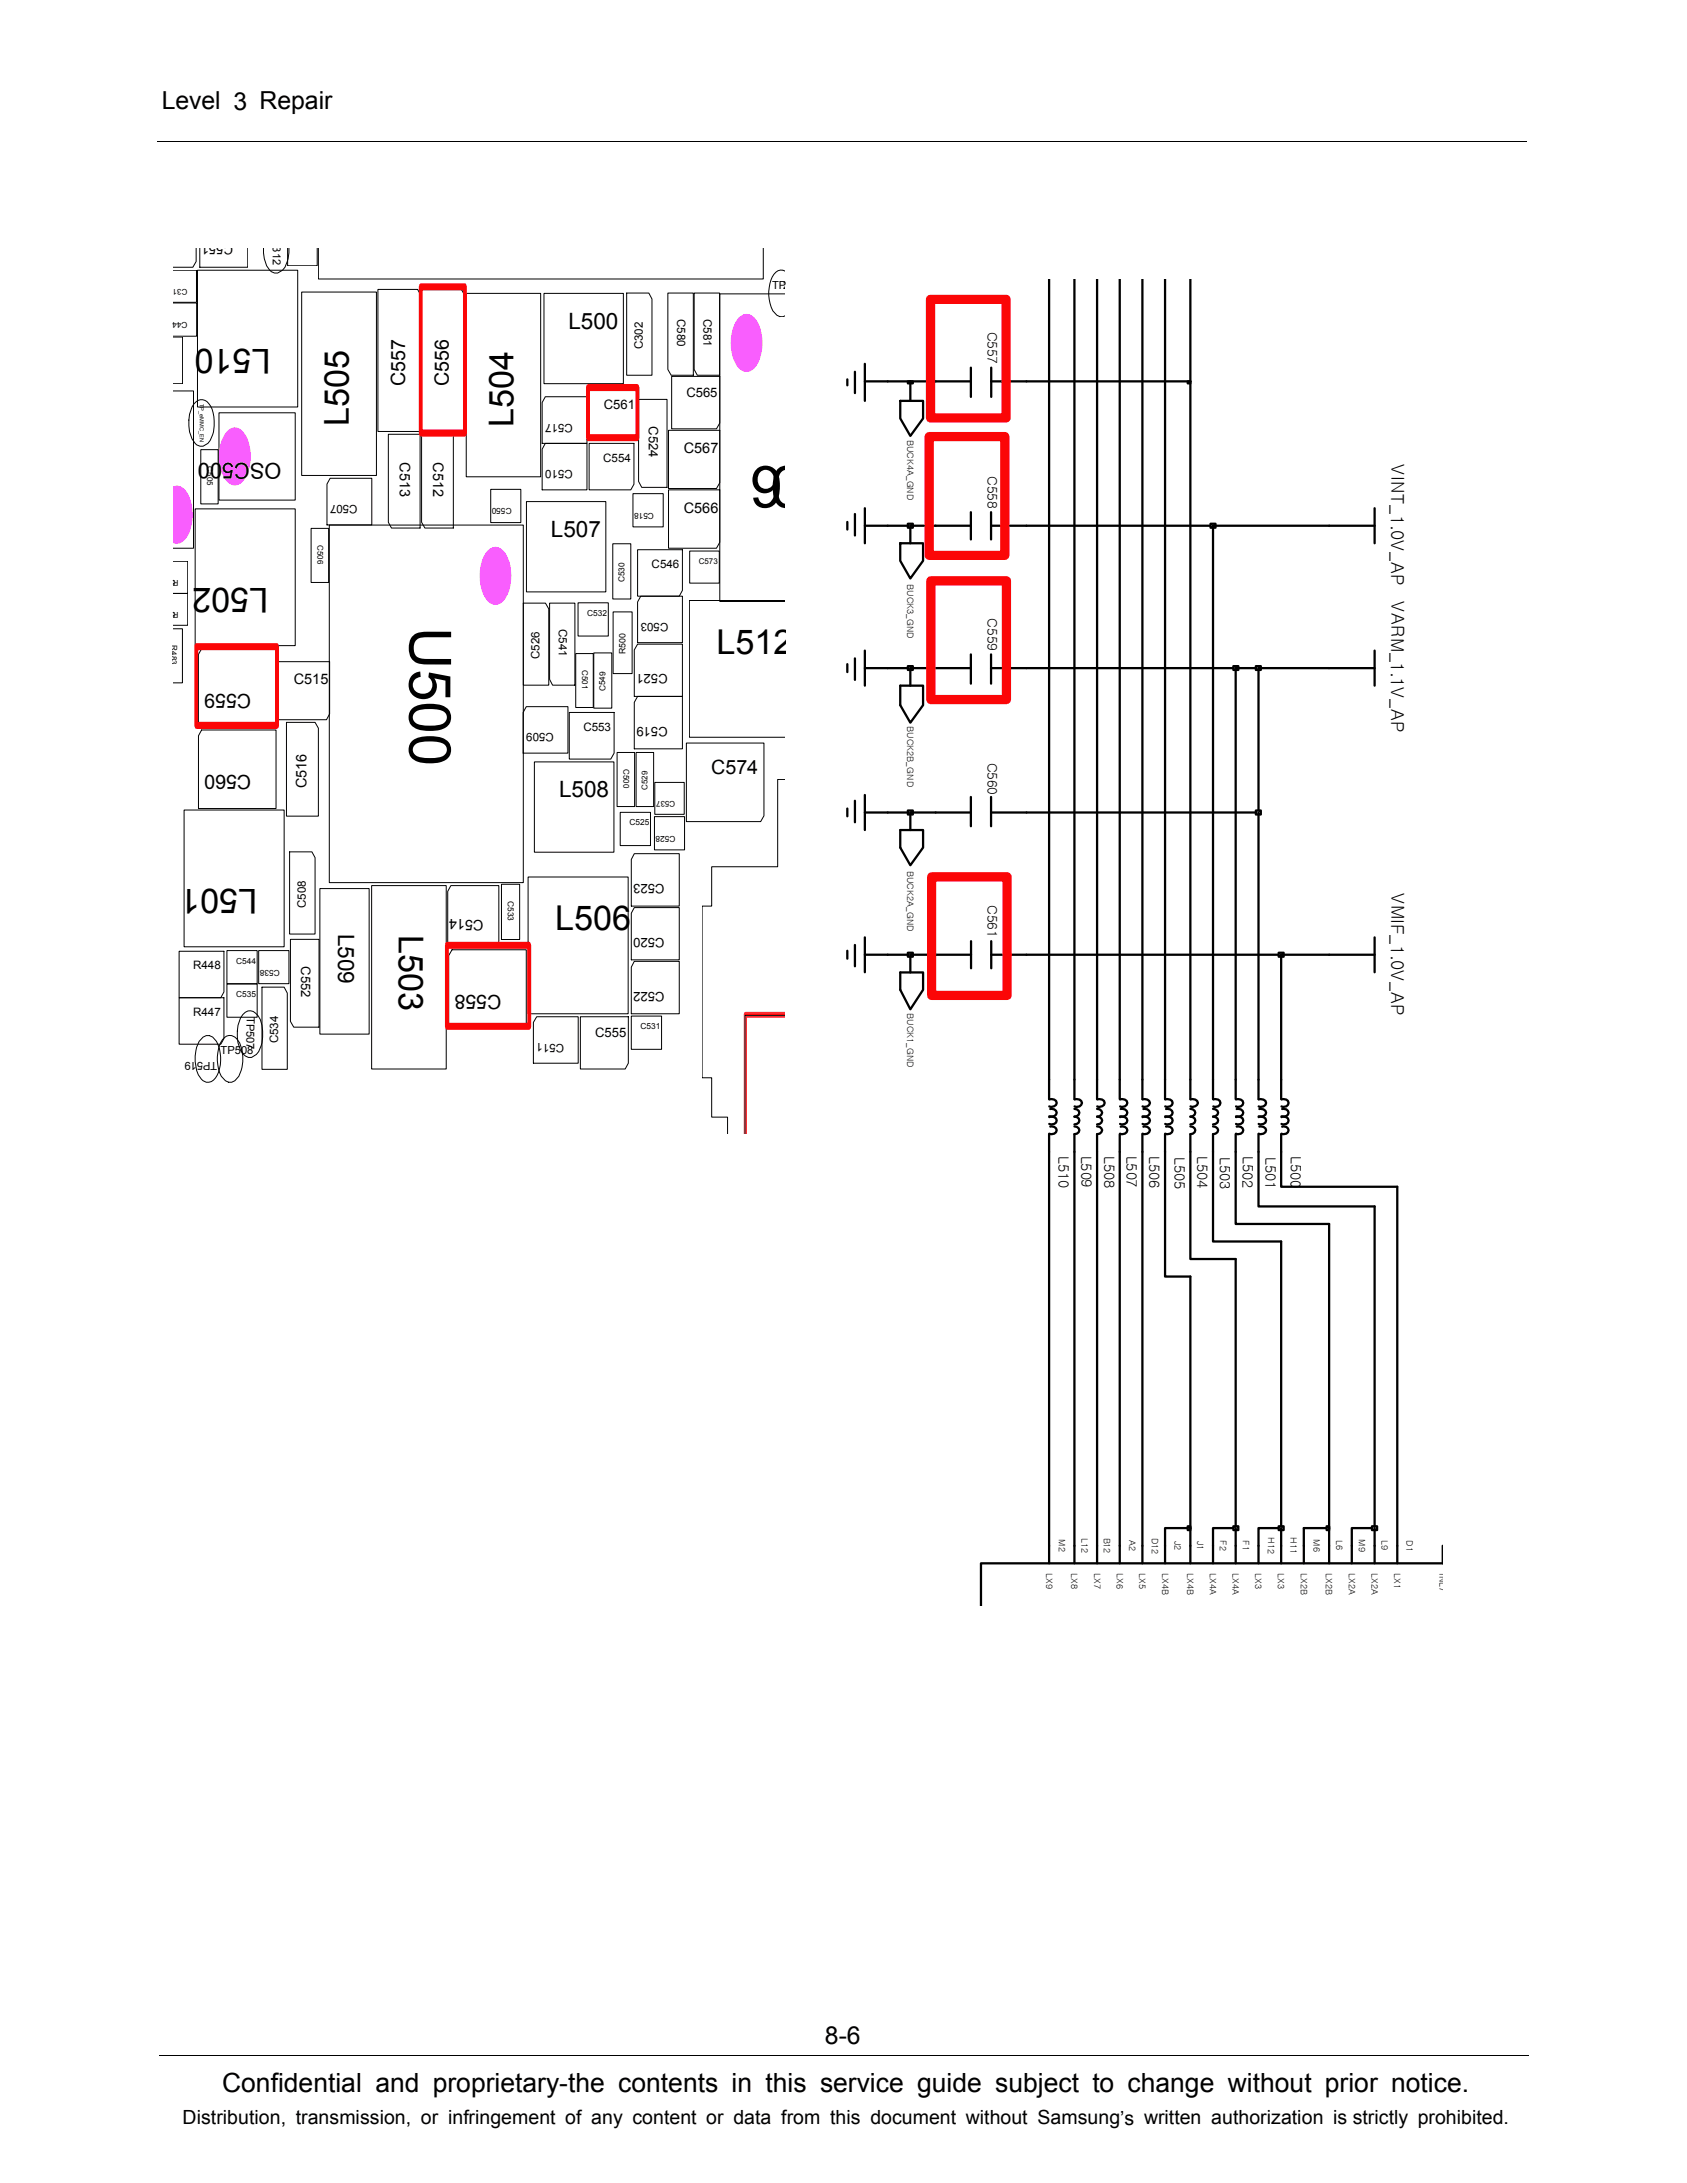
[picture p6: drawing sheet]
<svg xmlns="http://www.w3.org/2000/svg" width="216mm" height="279mm" viewBox="0 0 216 279" stroke-linecap="round" stroke-linejoin="round" font-family="sans-serif">
<defs><g id="words">
<g font-size="7.4">
<text x="102.7" y="59.7" transform="rotate(-180 102.7 59.7)">06</text>
<text x="52.4" y="80.3" transform="rotate(90 52.4 80.3)">U500</text>
</g>
<g font-size="4.4">
<text x="34.6" y="44.7" transform="rotate(-180 34.6 44.7)">L510</text>
<text x="44.7" y="54.5" transform="rotate(-90 44.7 54.5)">L505</text>
<text x="65.7" y="54.7" transform="rotate(-90 65.7 54.7)">L504</text>
<text x="34.3" y="75.3" transform="rotate(-180 34.3 75.3)">L502</text>
<text x="91.7" y="83.7">L512</text>
<text x="32.9" y="113.8" transform="rotate(-180 32.9 113.8)">L501</text>
<text x="51.1" y="119.7" transform="rotate(90 51.1 119.7)">L503</text>
<text x="71" y="119.1">L506</text>
</g>
<text font-size="3.4" x="28.4" y="267.7">Confidential and proprietary-the contents in this service guide subject to change without prior notice.</text>
<g font-size="3.2">
<text x="20.7" y="14">Level 3 Repair</text>
<text x="105.6" y="261.6">8-6</text>
</g>
<g font-size="2.9">
<text x="72.7" y="42.1">L500</text>
<text x="70.5" y="68.7">L507</text>
<text x="71.5" y="102">L508</text>
<text x="43.3" y="119.5" transform="rotate(90 43.3 119.5)">L509</text>
</g>
<text font-size="2.8" x="36" y="59.3" transform="rotate(-180 36 59.3)">OSC500</text>
<g font-size="2.5">
<text x="51.9" y="49.4" transform="rotate(-90 51.9 49.4)">C557</text>
<text x="57.4" y="49.4" transform="rotate(-90 57.4 49.4)">C556</text>
<text x="32.2" y="88.8" transform="rotate(-180 32.2 88.8)">C559</text>
<text x="32.2" y="99.3" transform="rotate(-180 32.2 99.3)">C560</text>
<text x="91" y="99">C574</text>
<text x="64.2" y="127.4" transform="rotate(-180 64.2 127.4)">C558</text>
<text x="23.4" y="271.9">Distribution, transmission, or infringement of any content or data from this document without Samsung’s written authorization is strictly prohibited.</text>
</g>
<g font-size="2.3">
<text x="178.1" y="59.4" transform="rotate(90 178.1 59.4)">VINT_1.0V_AP</text>
<text x="178.1" y="76.9" transform="rotate(90 178.1 76.9)">VARM_1.1V_AP</text>
<text x="178.1" y="114.3" transform="rotate(90 178.1 114.3)">VMIF_1.0V_AP</text>
</g>
<g font-size="1.9">
<text x="51.2" y="59.2" transform="rotate(90 51.2 59.2)">C513</text>
<text x="55.5" y="59.2" transform="rotate(90 55.5 59.2)">C512</text>
<text x="87.5" y="58">C567</text>
<text x="87.5" y="65.6">C566</text>
<text x="37.6" y="87.6">C515</text>
<text x="39.2" y="100.9" transform="rotate(-90 39.2 100.9)">C516</text>
<text x="61.9" y="117.7" transform="rotate(-180 61.9 117.7)">C514</text>
</g>
<g font-size="1.8">
<text x="135.5" y="147.9" transform="rotate(90 135.5 147.9)">L510</text>
<text x="138.4" y="147.9" transform="rotate(90 138.4 147.9)">L509</text>
<text x="141.3" y="147.9" transform="rotate(90 141.3 147.9)">L508</text>
<text x="144.2" y="147.9" transform="rotate(90 144.2 147.9)">L507</text>
<text x="147.1" y="147.9" transform="rotate(90 147.1 147.9)">L506</text>
<text x="150.3" y="148" transform="rotate(90 150.3 148)">L505</text>
<text x="153.2" y="147.9" transform="rotate(90 153.2 147.9)">L504</text>
<text x="156.1" y="148" transform="rotate(90 156.1 148)">L503</text>
<text x="159" y="147.9" transform="rotate(90 159 147.9)">L502</text>
<text x="161.9" y="148" transform="rotate(90 161.9 148)">L501</text>
<text x="165.2" y="147.9" transform="rotate(90 165.2 147.9)">L500</text>
</g>
<g font-size="1.7">
<text x="29.8" y="31.4" transform="rotate(-180 29.8 31.4)">C551</text>
<text x="126.4" y="42.5" transform="rotate(90 126.4 42.5)">C557</text>
<text x="77.3" y="52.3">C561</text>
<text x="87.8" y="50.8">C565</text>
<text x="83.1" y="54.6" transform="rotate(90 83.1 54.6)">C524</text>
<text x="126.4" y="60.9" transform="rotate(90 126.4 60.9)">C558</text>
<text x="126.4" y="79.2" transform="rotate(90 126.4 79.2)">C559</text>
<text x="85.4" y="86.3" transform="rotate(-180 85.4 86.3)">C521</text>
<text x="85.4" y="93" transform="rotate(-180 85.4 93)">C519</text>
<text x="126.4" y="97.6" transform="rotate(90 126.4 97.6)">C560</text>
<text x="85" y="113.1" transform="rotate(-180 85 113.1)">C523</text>
<text x="126.4" y="115.9" transform="rotate(90 126.4 115.9)">C561</text>
<text x="38.5" y="123.7" transform="rotate(90 38.5 123.7)">C552</text>
<text x="85" y="120" transform="rotate(-180 85 120)">C520</text>
<text x="85" y="126.9" transform="rotate(-180 85 126.9)">C522</text>
<text x="76.2" y="132.8">C555</text>
</g>
<g font-size="1.5">
<text x="86.7" y="40.9" transform="rotate(90 86.7 40.9)">C580</text>
<text x="90" y="40.9" transform="rotate(90 90 40.9)">C581</text>
<text x="82.3" y="44.7" transform="rotate(-90 82.3 44.7)">C302</text>
<text x="73.3" y="54.2" transform="rotate(-180 73.3 54.2)">C517</text>
<text x="77.2" y="59.1">C554</text>
<text x="45.8" y="64.6" transform="rotate(-180 45.8 64.6)">C507</text>
<text x="73.3" y="60.2" transform="rotate(-180 73.3 60.2)">C510</text>
<text x="83.4" y="72.7">C546</text>
<text x="71.5" y="80.5" transform="rotate(90 71.5 80.5)">C541</text>
<text x="85.5" y="79.7" transform="rotate(-180 85.5 79.7)">C503</text>
<text x="69" y="84.4" transform="rotate(-90 69 84.4)">C526</text>
<text x="70.9" y="93.9" transform="rotate(-180 70.9 93.9)">C509</text>
<text x="74.7" y="93.5">C553</text>
<text x="39.1" y="116.2" transform="rotate(-90 39.1 116.2)">C508</text>
<text x="24.7" y="124.1">R448</text>
<text x="24.7" y="130">R447</text>
<text x="35.6" y="133.5" transform="rotate(-90 35.6 133.5)">C534</text>
<text x="72.2" y="133.6" transform="rotate(-180 72.2 133.6)">C511</text>
</g>
<g font-size="1.4">
<text x="34.9" y="31.5" transform="rotate(90 34.9 31.5)">312</text>
<text x="98.8" y="36.9">TP2</text>
<text x="31.6" y="130.1" transform="rotate(90 31.6 130.1)">TP507</text>
<text x="27.8" y="136" transform="rotate(-180 27.8 136)">TP519</text>
<text x="28.2" y="134.9">TP508</text>
</g>
<g font-size="1.1">
<text x="24" y="41.2" transform="rotate(-180 24 41.2)">C44</text>
<text x="116.1" y="56.3" transform="rotate(90 116.1 56.3)">BUCK4A_GND</text>
<text x="65.5" y="65.1" transform="rotate(-180 65.5 65.1)">C550</text>
<text x="83.7" y="65.6" transform="rotate(-180 83.7 65.6)">C518</text>
<text x="79.9" y="74.5" transform="rotate(-90 79.9 74.5)">C530</text>
<text x="116.1" y="74.8" transform="rotate(90 116.1 74.8)">BUCK3_GND</text>
<text x="75.2" y="78.8">C532</text>
<text x="80" y="83.7" transform="rotate(-90 80 83.7)">R500</text>
<text x="77.5" y="88.5" transform="rotate(-90 77.5 88.5)">C549</text>
<text x="116.1" y="93" transform="rotate(90 116.1 93)">BUCK2B_GND</text>
<text x="80.6" y="105.6">C525</text>
<text x="86.4" y="107" transform="rotate(-180 86.4 107)">C528</text>
<text x="116.1" y="111.5" transform="rotate(90 116.1 111.5)">BUCK2A_GND</text>
<text x="65" y="115.3" transform="rotate(90 65 115.3)">C533</text>
<text x="30.2" y="123.3">C544</text>
<text x="35.8" y="124.1" transform="rotate(-180 35.8 124.1)">C538</text>
<text x="30.2" y="127.6">C535</text>
<text x="82" y="131.7">C531</text>
<text x="116.1" y="129.7" transform="rotate(90 116.1 129.7)">BUCK1_GND</text>
<text x="135.5" y="197" transform="rotate(90 135.5 197)">M2</text>
<text x="138.4" y="196.9" transform="rotate(90 138.4 196.9)">L12</text>
<text x="141.3" y="196.8" transform="rotate(90 141.3 196.8)">B12</text>
<text x="144.5" y="197.1" transform="rotate(90 144.5 197.1)">A2</text>
<text x="147.4" y="196.8" transform="rotate(90 147.4 196.8)">D12</text>
<text x="150.3" y="197.2" transform="rotate(90 150.3 197.2)">J2</text>
<text x="153.2" y="197.2" transform="rotate(90 153.2 197.2)">J1</text>
<text x="156.1" y="197.2" transform="rotate(90 156.1 197.2)">F2</text>
<text x="159" y="197.2" transform="rotate(90 159 197.2)">F1</text>
<text x="162.3" y="196.8" transform="rotate(90 162.3 196.8)">H12</text>
<text x="165.2" y="196.8" transform="rotate(90 165.2 196.8)">H11</text>
<text x="168.1" y="197" transform="rotate(90 168.1 197)">M6</text>
<text x="171" y="197.2" transform="rotate(90 171 197.2)">L6</text>
<text x="173.9" y="197" transform="rotate(90 173.9 197)">M9</text>
<text x="176.8" y="197.2" transform="rotate(90 176.8 197.2)">L9</text>
<text x="180" y="197.1" transform="rotate(90 180 197.1)">D1</text>
<text x="133.9" y="201.3" transform="rotate(90 133.9 201.3)">LX9</text>
<text x="137.1" y="201.3" transform="rotate(90 137.1 201.3)">LX8</text>
<text x="140" y="201.3" transform="rotate(90 140 201.3)">LX7</text>
<text x="142.9" y="201.3" transform="rotate(90 142.9 201.3)">LX6</text>
<text x="145.8" y="201.3" transform="rotate(90 145.8 201.3)">LX5</text>
<text x="148.7" y="201.3" transform="rotate(90 148.7 201.3)">LX4B</text>
<text x="151.9" y="201.3" transform="rotate(90 151.9 201.3)">LX4B</text>
<text x="154.8" y="201.3" transform="rotate(90 154.8 201.3)">LX4A</text>
<text x="157.8" y="201.3" transform="rotate(90 157.8 201.3)">LX4A</text>
<text x="160.7" y="201.3" transform="rotate(90 160.7 201.3)">LX3</text>
<text x="163.6" y="201.3" transform="rotate(90 163.6 201.3)">LX3</text>
<text x="166.5" y="201.3" transform="rotate(90 166.5 201.3)">LX2B</text>
<text x="169.7" y="201.3" transform="rotate(90 169.7 201.3)">LX2B</text>
<text x="172.6" y="201.3" transform="rotate(90 172.6 201.3)">LX2A</text>
<text x="175.5" y="201.3" transform="rotate(90 175.5 201.3)">LX2A</text>
<text x="178.4" y="201.3" transform="rotate(90 178.4 201.3)">LX1</text>
<text x="184.2" y="201.3" transform="rotate(90 184.2 201.3)">INL7</text>
</g>
<g font-size="1">
<text x="24" y="37" transform="rotate(-180 24 37)">C31</text>
<text x="26.5" y="59.7" transform="rotate(90 26.5 59.7)">C505</text>
<text x="40.6" y="69.8" transform="rotate(90 40.6 69.8)">C506</text>
<text x="22.9" y="74.2" transform="rotate(-180 22.9 74.2)">R5</text>
<text x="89.4" y="72.1">C573</text>
<text x="21.9" y="82.6" transform="rotate(90 21.9 82.6)">R483</text>
<text x="22.9" y="78.3" transform="rotate(-180 22.9 78.3)">R5</text>
<text x="74.5" y="85.8" transform="rotate(90 74.5 85.8)">C501</text>
<text x="79.8" y="98.4" transform="rotate(90 79.8 98.4)">C500</text>
<text x="82.8" y="101.1" transform="rotate(-90 82.8 101.1)">C529</text>
<text x="86.4" y="102.5" transform="rotate(-180 86.4 102.5)">C537</text>
</g>
<g font-size=".7">
<text x="25.6" y="52.1" transform="rotate(90 25.6 52.1)">P_eMMC_EN</text>
<text x="25.6" y="51.7" transform="rotate(90 25.6 51.7)">T</text>
</g>
</g></defs>
<g fill="none" stroke="#000" stroke-width=".13">
<path d="M20.2 18.1h175.3M22.2 38.8h3v4.2h-3M22.2 34.6h2.9v4.1h-2.9M25.1 31.8v1.7l-.4 .7h-2.5M25.3 34.6h12.8v17.5h-12.8zM25.6 31.8v2.4h6.1v-2.4M33.7 31.8a3.9 3.9 0 0 0 1 3l.4 .1a1.65 1.65 0 0 0 1.7-1.4l.2-1.2v-.5M36.8 31.8v2.2h3.8v-2.2M38.6 37.4h9.6v23.5h-9.6zM48.4 37h5l.4 .8v17.4h-5.4zM54 37h5.1l.4 .8v17.4h-5.5zM59.7 37.5h9.5v23.5h-9.5z"/>
<path d="M69.6 37.5h10.2v11.6h-10.2zM80.2 37.5h2.8l.4 .8v9.7h-3.2zM85.5 37.5h3.2v10.5h-2.8l-.4-.7zM88.8 37.5h3.3v10.5h-2.9l-.4-.7zM97.7 31.8v3.9h-57v-3.9M100.5 34.7a1.17 1.17 0 0 0-1.7 .8 5 5 0 0 0 .1 4.3l.5 .5 .4 .2h.4l.3-.1M100.5 37.6h-8.4v39.4h8.4M22.2 50h2.6v20.2h-2.6M22.2 43.1h1.2v6h-1.2M24.8 51.7a1.19 1.19 0 0 1 1.2-.5 1.19 1.19 0 0 1 .9 .8 4.9 4.9 0 0 1-.3 4.7l-.6 .4a1.31 1.31 0 0 1-1.4-.9 5 5 0 0 1 .2-4.5zM25.7 57.6h2.2v6.9h-2.2zM28 52.8h9.8v11.2h-9.8z"/>
<path d="M49.7 55.6h4.1v12h-3.7l-.4-.8zM54 55.6h4v12h-3.6l-.4-.8zM69.8 50.8h5.3v5.9h-5.7v-5.2zM69.8 56.7h5.3v6h-5.7v-5.2zM75.4 56.7h5.7v5.3l-.4 .7h-5.3zM75.4 49.7h6.1v5.9l-.4 .8h-5.7zM81.7 51.1h3.7v11.3h-3.3l-.4-.8zM85.6 55.1h6.5v6.7l-.4 .7h-6.1zM86 48.2h6.1v5.9l-.4 .8h-5.7zM22.2 71.8h1.8v4.1h-1.8h1.8v4.1h-1.8M25 65.1h12.8v17.5h-12.8zM39.8 67.6h2.3v6.9h-2.3z"/>
<path d="M42.1 67.2h24.9v45.8h-24.9zM42.2 61.2h5.4v6h-5.8v-5.2zM62.8 62.6h3.9v4.3h-3.9zM67 77.2h2.8l.4 .7v9.8h-3.2zM67.4 64.2h10.1v11.6h-10.1zM70.3 77.2h3.3v10.5h-2.9l-.4-.7zM74 77.2h3.9v4.2h-3.9zM78.4 69.6h2.3v7.1h-2.3zM78.5 78.3h2.4v7.9h-2.4zM81 63.2h3.9v4.2h-3.9zM81.6 70.4h5.7v5.2l-.4 .7h-5.3zM82 76.3h5.3v6h-5.7v-5.3z"/>
<path d="M85.6 62.7h6.5v6.7l-.4 .8h-6.1zM88.3 70.5h3.8v4.1h-3.8zM100.5 76.9h-12.3v17.5h12.3M22.2 80.5h1.1v6.9h-1.1M25.8 83h9.5v10h-9.9v-9.2zM25.8 93.4h9.5v10.1h-9.9v-9.3zM35.6 84.7h6.6v6.7l-.4 .7h-6.2zM36.7 92.5h3.6l.4 .7v11.3h-4zM67.4 90.4h5.3v6h-5.7v-5.2zM68.4 97.5h10.2v11.6h-10.2zM72.9 91.2h5.7v5.2l-.4 .8h-5.3zM73.7 83.7h2.2v6.9h-2.2z"/>
<path d="M76 83.6h2.3v7h-2.3zM79 96.3h2.2v6.9h-2.2zM81.4 96.3h2.3v6.9h-2.3zM81.6 82.4h5.7v6.7h-6.1v-5.9zM81.6 89.1h5.7v6.7h-6.1v-5.9zM87.8 95.1h10v9.3l-.5 .8h-9.5zM100.5 99.8h-1v11.1h-8.4v5.1h-1.2v21.9h1.2v5.1h2v2.1M23.6 103.7h12.8v17.5h-12.8zM37.1 109h2.8l.4 .8v9.7h-3.2zM40.9 113.7h6.3v18.7h-6.3zM47.6 113.3h9.5v23.5h-9.5zM57.7 113.3h6.1v7.5h-6.5v-6.7z"/>
<path d="M64.2 113.2h2.3v7h-2.3zM67.6 112.2h12.8v17.6h-12.8zM79.4 104h3.8v4.2h-3.8zM81.2 109.3h5.7v6.7h-6.1v-6zM81.2 116.2h5.7v6.7h-6.1v-6zM83.8 104.5h3.8v4.3h-3.8zM83.8 100.1h3.8v4.1h-3.8zM22.9 127.7h5.8v5.2l-.4 .7h-5.4zM22.9 121.8h5.8v5.2l-.4 .7h-5.4zM26 132.7l.4-.2a1.44 1.44 0 0 1 1.5 1.3 4.5 4.5 0 0 1-.6 4.4 1.06 1.06 0 0 1-1.5-.1 4.7 4.7 0 0 1-.3-4.8zM28.7 132.8a1.05 1.05 0 0 1 1.6 .1 4.3 4.3 0 0 1 .7 3.7 2.27 2.27 0 0 1-1.3 1.9 1.5 1.5 0 0 1-1.6-1.2 5 5 0 0 1 .4-4.2zM29 121.7h3.9v4.2h-3.9z"/>
<path d="M29 125.9h3.9v4.3h-3.9zM31.1 129.9a1.14 1.14 0 0 1 1.9 .1 4.7 4.7 0 0 1-.2 5l-.6 .3a1.41 1.41 0 0 1-1.4-.9 4.9 4.9 0 0 1 .3-4.5zM33.1 121.7h3.9v4.2h-3.9zM33.5 126.3h2.9l.4 .8v9.8h-3.3zM37.2 120.2h3.6v11.3h-3.2l-.4-.8zM57.8 121.6h9.6v10h-10v-9.3zM68.7 130.1h5.3v6h-5.7v-5.2zM74.3 130.1h6.1v6l-.4 .7h-5.7zM80.8 130h3.9v4.3h-3.9zM81.2 123h5.7v6.8h-6.1v-6zM100.5 129.9h-5.2v15.2M20.4 263h175.3"/>
</g>
<path d="M100.5 129.9h-5.1v15.2" fill="none" stroke="#fe1730" stroke-width=".55"/>
<g fill="#f95efe">
<path d="M22.3 62.2a1.68 1.68 0 0 1 1.9 1.3 5.8 5.8 0 0 1-.5 5.6 1.27 1.27 0 0 1-1.4 .5l-.1-.2v-7z"/>
<path d="M29 55.2a1.35 1.35 0 0 1 2.4 .4 6 6 0 0 1 0 5.7 1.43 1.43 0 0 1-1.3 .8 1.43 1.43 0 0 1-1.4-.8 5.8 5.8 0 0 1 .3-6.1z"/>
<path d="M62.4 70.5a1.29 1.29 0 0 1 2 0 5.6 5.6 0 0 1 0 6.4 1.35 1.35 0 0 1-2.3-.4 5.8 5.8 0 0 1 .3-6z"/>
<path d="M94.5 40.7a1.39 1.39 0 0 1 2.4 .3 5.8 5.8 0 0 1-.3 6.1 1.4 1.4 0 0 1-2.4-.3 5.9 5.9 0 0 1 .3-6.1z"/>
</g>
<path d="M53.8 36.7h5.7v18.7h-5.7zM75.2 49.6h6.4v6.4h-6.4zM25.1 82.8h10.4v10h-10.4zM57.2 121h10.5v10.4h-10.5z" fill="none" stroke="#fb0607" stroke-width=".67"/>
<path d="M107 196.9v8.7h6.3h-6.3z" fill="#e7e7e7"/>
<g fill="none" stroke="#000" stroke-width=".29">
<path d="M108.4 48.6v.7M109.4 47.6v2.7M110.7 48.8h5.8M110.7 46.6v4.7M115.2 51.3h2.9v2.3l-1.6 2.2-1.3-2.2zM119.7 48.8h4.6M124.3 47.1v3.7M126.9 48.8h4.5M126.9 47.1v3.7M108.4 66.8v1M109.4 65.8v2.7M110.7 67.3h5.8"/>
<path d="M110.7 65v4.5M115.2 69.5h2.9v2.3l-1.6 2.2-1.3-2.2zM119.7 67.3h4.6M124.3 65.6v3.4M126.8 67.3h4.6M126.8 65.6v3.4M170.1 67.3h5.8M175.9 65v4.5M108.4 85v1M109.4 84.3v2.7M110.7 85.5h5.8M110.7 83.3v4.5"/>
<path d="M115.2 87.8h2.9v2.5l-1.6 2.2-1.3-2.2zM119.7 85.5h4.6M124.3 83.8v3.7M126.8 85.5h4.6M126.8 83.8v3.7M170.1 85.5h5.8M175.9 83.3v4.5M108.4 103.5v1M109.4 102.5v2.7M110.7 120v4.4M110.7 104h5.8M110.7 101.7v4.5"/>
<path d="M115.2 106.2h2.9v2.3l-1.6 2.2-1.3-2.2zM119.7 104h4.6M124.3 102v3.7M126.8 104h4.6M126.8 102v3.7M175.9 120v4.4M108.4 121.7v1M109.4 120.9v2.8M110.7 122.2h5.8M115.2 124.5h2.9v2.2l-1.6 2.5-1.3-2.5zM119.7 122.2h4.6M124.3 120.5v3.4"/>
<path d="M126.9 122.2h4.5M126.9 120.5v3.4M134.3 138.2v2.5M137.5 138.2v2.5M140.4 138.2v2.5M143.3 138.2v2.5M146.2 138.2v2.5M149.1 138.2v2.5M152.3 138.2v2.5M155.2 138.2v2.5M158.1 138.2v2.5M161.1 138.2v2.5"/>
<path d="M164 138.2v2.5M170.1 122.2h5.8M134.3 145.2v2.2M134.3 140.7a.6 .6 0 0 1 .7 .1 .6 .6 0 0 1 .2 .6 .75 .75 0 0 1-.9 .2M134.3 143l.1-.1a.58 .58 0 0 1 .6 .2 .58 .58 0 0 1 .2 .6 .79 .79 0 0 1-.9 .1M134.4 141.9a.56 .56 0 0 1 .6 .2 .56 .56 0 0 1 .2 .6 .83 .83 0 0 1-.9 .2M134.4 144.2h.1a.64 .64 0 0 1 .7 .5 .69 .69 0 0 1-.9 .4M137.5 141.9l.3 .1 .3 .2v.2v.3l-.3 .2h-.3l.3 .1 .3 .1v.3v.3l-.3 .1-.3 .1M137.5 144.2h.3l.3 .2v.3v.2l-.3 .2-.3 .1v2.2M137.5 140.7h.1a.71 .71 0 0 1 .9 .5 .69 .69 0 0 1-1 .4M140.4 141.9l.3 .1 .4 .4-.4 .5h-.3l.3 .1 .3 .1 .1 .3-.1 .3-.3 .1-.3 .1M140.4 144.2h.3l.4 .5-.4 .4-.3 .1v2.2"/>
<path d="M140.4 140.7a.75 .75 0 0 1 1 .5 .69 .69 0 0 1-1 .4M143.3 145.2v2.2M143.3 140.7a.59 .59 0 0 1 .7 .1 .59 .59 0 0 1 .2 .6 .72 .72 0 0 1-.9 .2M143.3 143l.1-.1a.58 .58 0 0 1 .7 .2 .58 .58 0 0 1 .1 .6 .75 .75 0 0 1-.9 .1M143.4 141.9a.57 .57 0 0 1 .6 .2 .57 .57 0 0 1 .2 .6 .8 .8 0 0 1-.9 .2M143.4 144.2h.1a.64 .64 0 0 1 .8 .5 .67 .67 0 0 1-1 .4M146.2 145.2v2.2M146.2 140.7h.1a.71 .71 0 0 1 .9 .5 .69 .69 0 0 1-1 .4M146.2 143l.1-.1a.71 .71 0 0 1 .9 .5 .69 .69 0 0 1-1 .4M146.3 141.9a.71 .71 0 0 1 .9 .5 .74 .74 0 0 1-1 .5M146.3 144.2a.63 .63 0 0 1 .9 .5 .69 .69 0 0 1-1 .4M149.1 145.2v2.2"/>
<path d="M149.1 140.7a.75 .75 0 0 1 1 .5 .69 .69 0 0 1-1 .4M149.1 143l.1-.1a.71 .71 0 0 1 .9 .5 .69 .69 0 0 1-1 .4M149.2 141.9a.71 .71 0 0 1 .9 .5 .74 .74 0 0 1-1 .5M149.2 144.2h.1a.63 .63 0 0 1 .8 .5 .69 .69 0 0 1-1 .4M152.3 141.9l.4 .1 .2 .2 .1 .2-.1 .3-.2 .2h-.4l.4 .1 .2 .1 .1 .3-.1 .3-.2 .1-.4 .1M152.3 144.2h.4l.2 .2 .1 .3-.1 .2-.2 .2-.4 .1v2.2M152.4 140.7h.1a.71 .71 0 0 1 .8 .5 .69 .69 0 0 1-.9 .4M155.2 141.9l.4 .1 .2 .2 .1 .2-.1 .3-.2 .2h-.4l.6 .2 .1 .3-.1 .3-.6 .2M155.2 144.2h.4l.2 .2 .1 .3-.1 .2-.2 .2-.4 .1v2.2M155.3 140.7h.1a.69 .69 0 0 1 .8 .5 .65 .65 0 0 1-.9 .4M158.1 145.2v2.2M158.2 140.7h.1a.57 .57 0 0 1 .6 .1 .57 .57 0 0 1 .1 .6 .72 .72 0 0 1-.8 .2"/>
<path d="M158.2 143l.1-.1a.58 .58 0 0 1 .6 .2 .58 .58 0 0 1 .1 .6 .75 .75 0 0 1-.8 .1M158.3 141.9a.57 .57 0 0 1 .6 .2 .57 .57 0 0 1 .1 .6 .8 .8 0 0 1-.8 .2M158.3 144.2h.1a.61 .61 0 0 1 .7 .5 .67 .67 0 0 1-.9 .4M161.1 145.2v2.2M161.1 140.7h.1a.74 .74 0 0 1 .8 .5 .69 .69 0 0 1-.9 .4M161.1 143l.1-.1a.74 .74 0 0 1 .8 .5 .69 .69 0 0 1-.9 .4M161.2 141.9a.74 .74 0 0 1 .8 .5 .74 .74 0 0 1-.9 .5M161.2 144.2a.65 .65 0 0 1 .8 .5 .69 .69 0 0 1-.9 .4M164 145.2v2.2M164 140.7h.1a.69 .69 0 0 1 .8 .5 .65 .65 0 0 1-.9 .4M164 143l.1-.1a.68 .68 0 0 1 .8 .5 .65 .65 0 0 1-.9 .4M164.1 141.9a.69 .69 0 0 1 .8 .5l-.1 .3a.77 .77 0 0 1-.8 .2"/>
<path d="M164.1 144.2a.61 .61 0 0 1 .8 .5 .65 .65 0 0 1-.9 .4M134.3 197.8v2.3M137.5 197.8v2.3M140.4 197.8v2.3M143.3 197.8v2.3M146.2 197.8v2.3M149.1 197.8v2.3M152.3 197.8v2.3M155.2 197.8v2.3M158.1 197.8v2.3M161.1 197.8v2.3M164 197.8v2.3"/>
<path d="M166.9 197.8v2.3M170.1 197.8v2.3M173 197.8v2.3M175.9 197.8v2.3M178.8 197.8v2.3M184.6 197.8v2.3h-59.1v5.5"/>
</g>
<path d="M116.2 48.8h.6v.3h-.6z" fill="#c4c4c4"/>
<path d="M116.2 48.8h.6v.3h-.6zM119.7 48.8h-3.2v2.5" fill="none" stroke="#000" stroke-width=".29"/>
<path d="M116.2 67h.6v.5h-.6z" fill="#c4c4c4"/>
<path d="M116.2 67h.6v.5h-.6zM119.7 67.3h-3.2v2.2" fill="none" stroke="#000" stroke-width=".29"/>
<path d="M116.2 85.3h.6v.4h-.6z" fill="#c4c4c4"/>
<path d="M116.2 85.3h.6v.4h-.6zM119.7 85.5h-3.2v2.3" fill="none" stroke="#000" stroke-width=".29"/>
<path d="M116.2 103.7h.6v.5h-.6z" fill="#c4c4c4"/>
<path d="M116.2 103.7h.6v.5h-.6zM119.7 104h-3.2v2.2" fill="none" stroke="#000" stroke-width=".29"/>
<path d="M116.2 121.9h.6v.5h-.6z" fill="#c4c4c4"/>
<g fill="none" stroke="#000" stroke-width=".29">
<path d="M134.3 35.7v102.5M137.5 35.7v102.5M140.4 35.7v102.5M143.3 35.7v102.5M146.2 35.7v102.5M149.1 35.7v102.5M152.3 35.7v13.1h-20.9M131.4 67.3h23.8M131.4 85.5h26.7M131.4 104h29.7M116.2 121.9h.6v.5h-.6zM119.7 122.2h-3.2v2.3"/>
<path d="M131.4 122.2h32.6M134.3 147.4v50.4M137.5 147.4v50.4M140.4 147.4v50.4M143.3 147.4v50.4M146.2 147.4v50.4M149.1 147.4v16h3.2M152.3 195.6h-3.2v2.2"/>
</g>
<path d="M152 48.8h.3v.3h-.3z" fill="#c4c4c4"/>
<path d="M152 48.8h.3v.3h-.3zM152.3 48.8v89.4M152.3 147.4v13.7h5.8M152.3 163.4v32.2" fill="none" stroke="#000" stroke-width=".29"/>
<path d="M152 195.3h.3v.5h-.3z" fill="#c4c4c4"/>
<path d="M152 195.3h.3v.5h-.3zM152.3 195.6v2.2" fill="none" stroke="#000" stroke-width=".29"/>
<path d="M154.9 67h.7v.5h-.7z" fill="#c4c4c4"/>
<path d="M154.9 67h.7v.5h-.7zM170.1 67.3h-14.9v70.9M155.2 147.4v11.5h8.8M158.1 195.6h-2.9v2.2" fill="none" stroke="#000" stroke-width=".29"/>
<path d="M157.8 85.3h.7v.4h-.7z" fill="#c4c4c4"/>
<path d="M157.8 85.3h.7v.4h-.7zM161.1 85.5h-3v52.7M158.1 147.4v9.3h12M158.1 161.1v34.5" fill="none" stroke="#000" stroke-width=".29"/>
<path d="M157.8 195.3h.7v.5h-.7z" fill="#c4c4c4"/>
<path d="M157.8 195.3h.7v.5h-.7zM158.1 195.6v2.2" fill="none" stroke="#000" stroke-width=".29"/>
<path d="M160.7 85.3h.7v.4h-.7z" fill="#c4c4c4"/>
<path d="M160.7 85.3h.7v.4h-.7zM170.1 85.5h-9v18.5" fill="none" stroke="#000" stroke-width=".29"/>
<path d="M160.7 103.7h.7v.5h-.7z" fill="#c4c4c4"/>
<path d="M160.7 103.7h.7v.5h-.7zM161.1 104v34.2M161.1 147.4v7h14.8M164 195.6h-2.9v2.2" fill="none" stroke="#000" stroke-width=".29"/>
<path d="M163.6 121.9h.7v.5h-.7z" fill="#c4c4c4"/>
<path d="M163.6 121.9h.7v.5h-.7zM170.1 122.2h-6.1v16M164 147.4v4.5h14.8M164 158.9v36.7" fill="none" stroke="#000" stroke-width=".29"/>
<path d="M163.6 195.3h.7v.5h-.7z" fill="#c4c4c4"/>
<path d="M170.1 156.7v38.9h-3.2v2.2M163.6 195.3h.7v.5h-.7zM164 195.6v2.2" fill="none" stroke="#000" stroke-width=".29"/>
<path d="M169.8 195.3h.3v.5h-.3z" fill="#c4c4c4"/>
<path d="M175.9 154.4v41.2h-2.9v2.2M169.8 195.3h.3v.5h-.3zM170.1 195.6v2.2" fill="none" stroke="#000" stroke-width=".29"/>
<path d="M175.6 195.3h.6v.5h-.6z" fill="#c4c4c4"/>
<path d="M178.8 151.9v45.9M175.6 195.3h.6v.5h-.6zM175.9 195.6v2.2" fill="none" stroke="#000" stroke-width=".29"/>
<path d="M119.1 38.3h9.7v15.2h-9.7zM118.9 55.9h9.7v15.2h-9.7zM119.1 74.3h9.7v15.2h-9.7zM119.2 112.2h9.7v15.2h-9.7z" fill="none" stroke="#fb0607" stroke-width="1.2"/>
<path d="M107 196.9v8.7h6.3h-6.3z" fill="#e7e7e7"/>
<use href="#words"/>
</svg>
